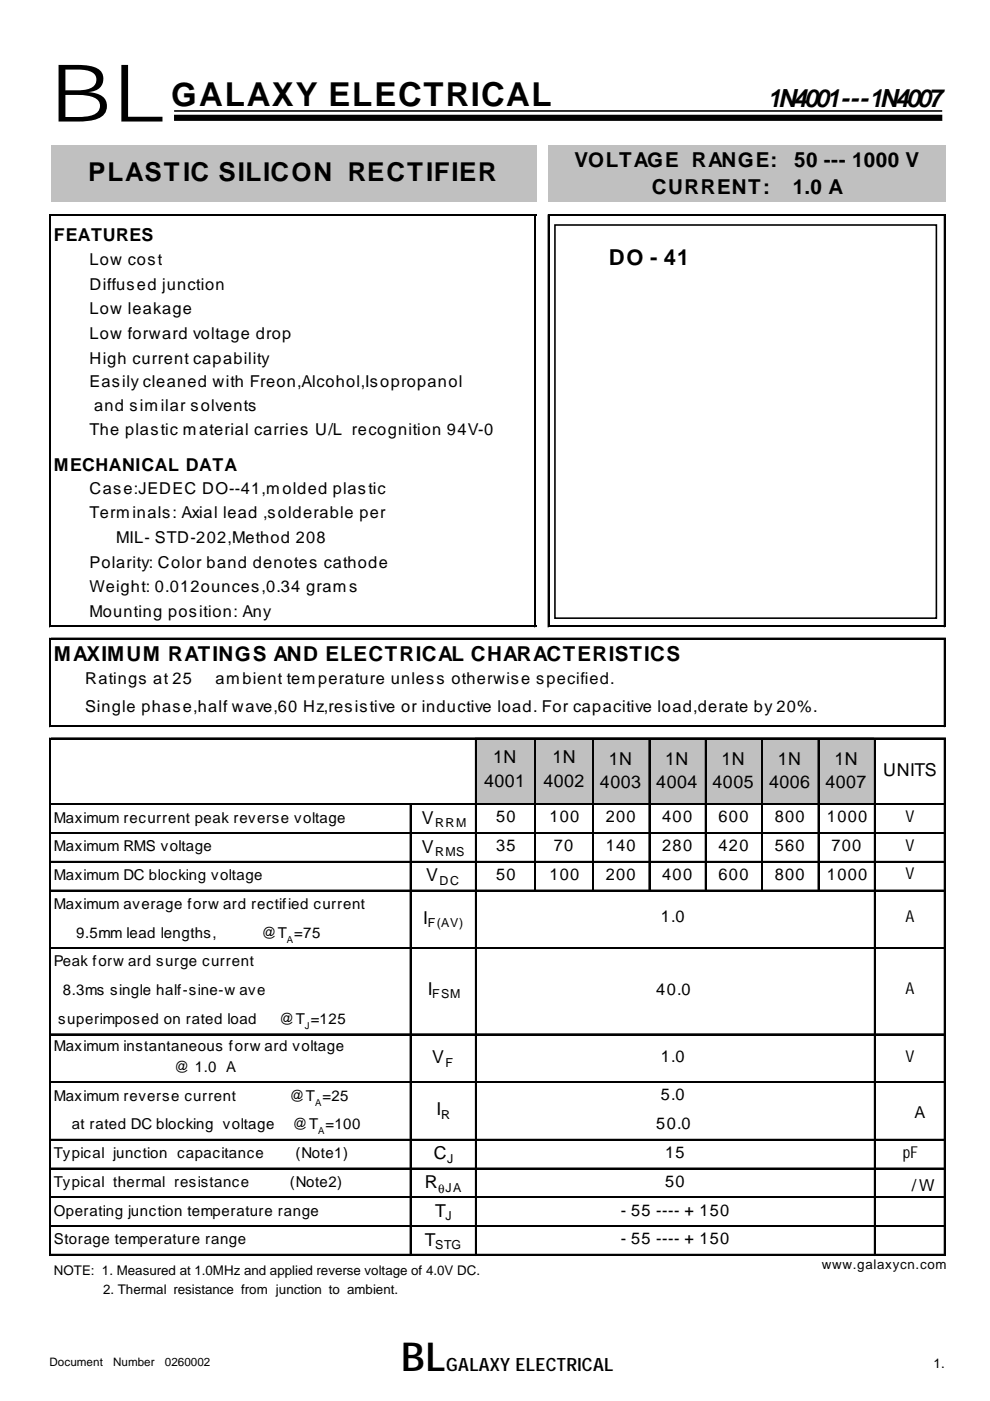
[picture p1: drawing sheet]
<svg xmlns="http://www.w3.org/2000/svg" width="210mm" height="297mm" viewBox="0 0 210 297" stroke-linecap="round" stroke-linejoin="round" font-family="sans-serif">
<defs><g id="words">
<text font-size="16.9" x="10.5" y="25.8">BL</text>
<text font-size="8.5" x="85.1" y="290.6">BL</text>
<text font-size="7" x="36.3" y="22.4">GALAXY ELECTRICAL</text>
<text font-size="5.5" x="18.7" y="38.5">PLASTIC SILICON RECTIFIER</text>
<text font-size="5.3" x="162.6" y="22.7">1N4001--- 1N4007</text>
<text font-size="4.7" x="129.1" y="56.3">DO - 41</text>
<g font-size="4.4">
<text x="121.8" y="35.3">VOLTAGE RANGE:</text>
<text x="168.4" y="35.3">50 --- 1000 V</text>
<text x="138.2" y="41.1">CURRENT:</text>
<text x="168.1" y="41.1">1.0 A</text>
<text x="11.4" y="140.2">MAXIMUM RATINGS AND ELECTRICAL CHARACTERISTICS</text>
</g>
<text font-size="3.9" x="94.6" y="290.6">GALAXY ELECTRICAL</text>
<g font-size="3.8">
<text x="11.4" y="51.1">FEATURES</text>
<text x="11.4" y="99.9">MECHANICAL DATA</text>
<text x="104.6" y="161.9">1N</text>
<text x="117.1" y="161.9">1N</text>
<text x="102.7" y="166.8">4001</text>
<text x="115.2" y="166.8">4002</text>
<text x="127.2" y="167.1">4003</text>
<text x="129.1" y="162.2">1N</text>
<text x="139.1" y="167.1">4004</text>
<text x="141.1" y="162.2">1N</text>
<text x="151.1" y="167.1">4005</text>
<text x="153" y="162.2">1N</text>
<text x="163.1" y="167.1">4006</text>
<text x="164.9" y="162.2">1N</text>
<text x="175" y="167.1">4007</text>
<text x="176.9" y="162.2">1N</text>
<text x="187.3" y="164.5">UNITS</text>
<text x="89.5" y="174.7">V</text>
<text x="89.5" y="180.8">V</text>
<text x="90.4" y="186.8">V</text>
<text x="89.7" y="195.9">I</text>
<text x="90.7" y="210.9">I</text>
<text x="91.7" y="225.5">V</text>
<text x="92.6" y="236.5">I</text>
<text x="91.9" y="245.8">C</text>
<text x="90.1" y="251.9">R</text>
<text x="92.3" y="258">T</text>
<text x="90.1" y="264.1">T</text>
</g>
<g font-size="3.5">
<text x="19" y="56.2">Low cost</text>
<text x="19" y="61.4">Diffused junction</text>
<text x="19" y="66.6">Low leakage</text>
<text x="19" y="71.9">Low forward voltage drop</text>
<text x="19" y="77.1">High current capability</text>
<text x="19" y="82">Easily cleaned with Freon,Alcohol,Isopropanol</text>
<text x="19.9" y="87.2">and similar solvents</text>
<text x="19" y="92.2">The plastic material carries U/L recognition 94V-0</text>
<text x="19" y="104.7">Case:JEDEC DO--41,molded plastic</text>
<text x="19" y="109.9">Terminals: Axial lead ,solderable per</text>
<text x="24.6" y="115.1">MIL- STD-202,Method 208</text>
<text x="19" y="120.3">Polarity: Color band denotes cathode</text>
<text x="19" y="125.6">Weight: 0.012ounces,0.34 grams</text>
<text x="19" y="130.8">Mounting position: Any</text>
<text x="18" y="145">Ratings at 25</text>
<text x="45.7" y="145">ambient temperature unless otherwise specified.</text>
<text x="18" y="150.9">Single phase,half wave,60 Hz,resistive or inductive load. For capacitive load,derate by 20%.</text>
<text x="105.2" y="174.4">50</text>
<text x="116.5" y="174.4">100</text>
<text x="128.4" y="174.4">200</text>
<text x="140.4" y="174.4">400</text>
<text x="152.4" y="174.4">600</text>
<text x="164.3" y="174.4">800</text>
<text x="175.3" y="174.4">1000</text>
<text x="192" y="174.3">V</text>
<text x="105.2" y="180.5">35</text>
<text x="117.4" y="180.5">70</text>
<text x="128.4" y="180.5">140</text>
<text x="140.4" y="180.5">280</text>
<text x="152.4" y="180.5">420</text>
<text x="164.3" y="180.5">560</text>
<text x="176.3" y="180.5">700</text>
<text x="192" y="180.4">V</text>
<text x="105.2" y="186.6">50</text>
<text x="116.5" y="186.6">100</text>
<text x="128.4" y="186.6">200</text>
<text x="140.4" y="186.6">400</text>
<text x="152.4" y="186.6">600</text>
<text x="164.3" y="186.6">800</text>
<text x="175.3" y="186.6">1000</text>
<text x="192" y="186.5">V</text>
<text x="140.1" y="195.6">1.0</text>
<text x="192" y="195.5">A</text>
<text x="139.1" y="210.9">40.0</text>
<text x="192" y="210.9">A</text>
<text x="140.1" y="225.2">1.0</text>
<text x="192" y="225.1">V</text>
<text x="140.1" y="233.3">5.0</text>
<text x="139.1" y="239.4">50.0</text>
<text x="193.9" y="237">A</text>
<text x="141.1" y="245.5">15</text>
<text x="191.4" y="245.4">pF</text>
<text x="141.1" y="251.6">50</text>
<text x="131.6" y="257.7">- 55 ---- + 150</text>
<text x="194.9" y="252.4">W</text>
<text x="131.6" y="263.8">- 55 ---- + 150</text>
</g>
<g font-size="3.2">
<text x="11.4" y="174.4">Maximum recurrent peak reverse voltage</text>
<text x="11.4" y="180.5">Maximum RMS voltage</text>
<text x="11.4" y="186.6">Maximum DC blocking voltage</text>
<text x="11.4" y="192.7">Maximum average forw ard rectified current</text>
<text x="16.1" y="198.8">9.5mm lead lengths,</text>
<text x="55.4" y="198.8">@T =75</text>
<text x="11.4" y="204.9">Peak forw ard surge current</text>
<text x="13.3" y="211">8.3ms single half-sine-w ave</text>
<text x="12.4" y="217.1">superimposed on rated load</text>
<text x="59.2" y="217.1">@T =125</text>
<text x="11.4" y="222.9">Maximum instantaneous forw ard voltage</text>
<text x="36.9" y="227.2">@ 1.0 A</text>
<text x="11.4" y="233.3">Maximum reverse current</text>
<text x="61.4" y="233.3">@T =25</text>
<text x="15.2" y="239.4">at rated DC blocking voltage</text>
<text x="62" y="239.4">@T =100</text>
<text x="11.4" y="245.5">Typical junction capacitance</text>
<text x="62.7" y="245.5">(Note1)</text>
<text x="11.4" y="251.6">Typical thermal resistance</text>
<text x="61.4" y="251.6">(Note2)</text>
<text x="11.4" y="257.7">Operating junction temperature range</text>
<text x="11.4" y="263.8">Storage temperature range</text>
</g>
<g font-size="2.8">
<text x="174.2" y="269.1">www.galaxycn.com</text>
<text x="11.4" y="270.4">NOTE: 1. Measured at 1.0MHz and applied reverse voltage of 4.0V DC.</text>
<text x="21.8" y="274.4">2. Thermal resistance from junction to ambient.</text>
<text x="198" y="290.1">1.</text>
</g>
<g font-size="2.6">
<text x="92.3" y="175.4">RRM</text>
<text x="92.3" y="181.5">RMS</text>
<text x="93.2" y="187.6">DC</text>
<text x="90.7" y="196.6">F(AV)</text>
<text x="91.7" y="211.7">FSM</text>
<text x="94.5" y="226.2">F</text>
<text x="93.6" y="237.2">R</text>
<text x="94.8" y="246.5">J</text>
<text x="92.9" y="252.9">θJA</text>
<text x="94.5" y="258.7">J</text>
<text x="92.3" y="264.8">STG</text>
</g>
<g font-size="2.5">
<text x="10.5" y="289.6">Document</text>
<text x="24" y="289.6">Number</text>
<text x="34.9" y="289.6">0260002</text>
</g>
<g font-size="2">
<text x="60.8" y="199.9">A</text>
<text x="64.6" y="218.2">J</text>
<text x="66.8" y="234.4">A</text>
<text x="67.4" y="240.5">A</text>
</g>
</g></defs>
<g fill="#c0c0c0">
<path d="M10.8 30.7h102.9v12h-102.9z"/>
<path d="M116.2 30.7h84.3v12h-84.3z"/>
<path d="M100.8 156.5h84.9v14.2h-84.9z"/>
</g>
<path d="M185.4 156.5h15.1v14.2h-15.1z" fill="#fff"/>
<g fill="none" stroke="#000" stroke-width=".21">
<path d="M10.5 45.5v87.5M10.8 45.5h102.9M113.4 45.8v87.2M116.2 45.5v87.5M116.5 45.5h84M200.2 45.8v87.2M10.5 135.3v18.8M10.8 132.7h102.9M10.8 135.3h189.7M116.5 132.7h84M200.2 135.5v18.6M10.5 156.5v109.7"/>
<path d="M10.8 153.9h189.7M10.8 156.5h189.7M100.8 156.7v109.5M113.4 156.7v32.3M125.6 156.7v32.3M137.6 156.7v32.3M149.5 156.7v32.3M161.5 156.7v32.3M173.4 156.7v32.3M185.4 156.7v109.5M200.2 156.7v109.5M10.8 170.4h189.7"/>
<path d="M10.8 176.5h189.7M87 170.7v95.5M10.8 182.6h189.7M10.8 188.7h189.7M10.8 200.9h189.7M10.8 219.2h189.7M10.8 229.4h189.7M10.8 241.5h189.7M10.8 247.6h189.7M10.8 253.7h189.7M10.8 259.8h189.7M10.8 265.9h189.7"/>
</g>
<g fill="none" stroke="#000" stroke-width=".3">
<path d="M10.6 45.5v87.5M10.8 45.7h102.9M113.5 45.8v87.2M116.4 45.5v87.5M116.5 45.7h84M200.3 45.8v87.2M10.6 135.3v18.8M10.8 132.8h102.9M116.5 132.8h84M200.3 135.5v18.6M10.6 156.5v109.7M10.8 156.6h189.7"/>
<path d="M100.9 156.7v109.5M113.5 156.7v32.3M125.8 156.7v32.3M137.7 156.7v32.3M161.6 156.7v32.3M173.6 156.7v32.3M200.3 156.7v109.5M10.8 170.5h189.7M87.1 170.7v95.5M10.8 201.1h189.7M10.8 219.3h189.7M10.8 229.5h189.7"/>
<path d="M10.8 241.7h189.7M10.8 247.8h189.7M10.8 253.9h189.7M10.8 260h189.7M10.8 266.1h189.7"/>
</g>
<path d="M36.9 23.5h162.9M117.7 47.7h80.8v83.4h-80.8zM149.7 156.7v32.3M185.5 156.7v109.5" fill="none" stroke="#000" stroke-width=".34"/>
<path d="M10.8 135.4h189.7M10.8 154h189.7M10.8 176.6h189.7M10.8 182.7h189.7M10.8 188.8h189.7" fill="none" stroke="#000" stroke-width=".25"/>
<path d="M37.1 24.5h162.5v1h-162.5z" fill-rule="evenodd" fill="#000" stroke="#000" stroke-width=".34"/>
<use href="#words"/>
</svg>
